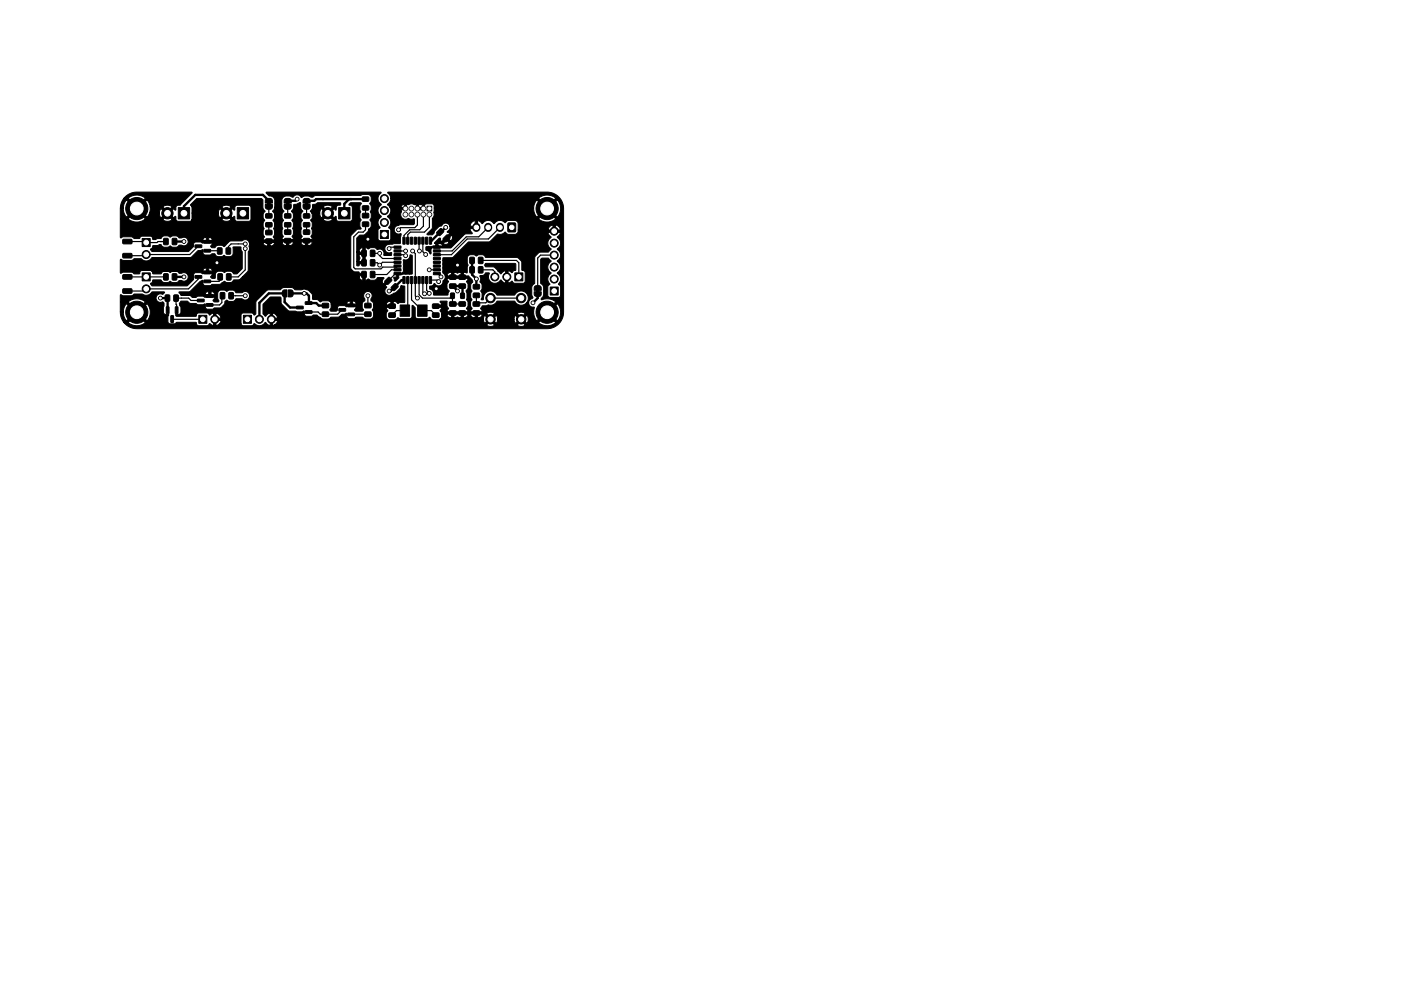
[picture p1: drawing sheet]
<svg xmlns="http://www.w3.org/2000/svg" width="297mm" height="210mm" viewBox="0 0 297 210" stroke-linecap="round" stroke-linejoin="round" font-family="sans-serif">
<g fill="#000" stroke="#000" stroke-width=".21">
<path d="M26.1 50.8h1.7l.2 .2v.6l-.2 .1h-1.6l-.2-.2zM26.1 53.8h1.7l.2 .2v.6l-.2 .1h-1.6l-.2-.2zM26.1 58.3h1.7l.2 .2v.6l-.2 .1h-1.6l-.2-.2zM30.1 50.6h1.7v1.7h-1.7zM30.2 57.9h1.7v1.7h-1.7zM34.7 50.6l.7-.1 .3 .2v1l-.2 .2h-.6l-.2-.1zM34.7 58.1l.7-.1 .3 .2v1l-.2 .2h-.6l-.2-.1zM36.6 50.6l.7-.1 .2 .2v1l-.1 .2h-.7l-.2-.1zM36.6 58.1l.7-.1 .2 .2v1l-.1 .2h-.7l-.2-.1zM37.8 44h2.4v2.4h-2.4zM26.5 41.8l1.1-.7 1.1-.3h11.9l.1 .2-2.5 2.5-.8 .2-.1 .8-.2 .1-.2-.4-1 1 1 1.1 .3-.4 .2 .9 .4 .2h2.4l.5-.4h6.3a1.65 1.65 0 0 0 2 0l-1-1-1 1h-6.3v-1.4h5.6l.3 1.1 1-1.1h.8l1 1.1 .3-.4 .1 .8 .4 .3h2.5l.5-.3v-2.8l-.4-.4-2.7 .1-.3 .3v.6l-.2 .1-.2-.4-1 1h-.8l-1-1-.3 1h-5.6v-1.3h6.3l1 1 1-1a1.64 1.64 0 0 0-2 0h-6.3l-.3-.4 1.4-1.4h13.7l.2 .3 .1 1.7 .4 .7-.4 .7v.7l.3 .6-.3 .6v.7l.2 .4-.2 .4v.8l.3 .5-.3 .7h2.4l-.3-.6 .3-.6v-.8l-.2-.4 .2-.4v-.7l-.3-.7 .3-.5v-.7l-.4-.7 .5-.8h1.4l.5 .8-.4 .7v.7l.3 .6-.3 .6 .2 1.1-.2 1.1 .3 .5-.3 .7h2.4l-.3-.6 .3-.6-.2-1.1 .2-1.1-.3-.7 .3-.5v-.7l-.4-.7 .4-.5 .1-.9 .5-.1 .9-.3 .1 1.2 .4 .6-.4 .7v.7l.3 .6-.3 .6 .2 1.1-.2 1.1 .3 .5-.3 .7h2.4l-.3-.6 .3-.6-.2-1.1 .2-1.1-.3-.6 .1-.2h2.5a1.65 1.65 0 0 0 2 0l-1-1-1 1h-2.5l.2-.4-.1-1h1.7l.3 1.1 1-1.1-1-1-.3 1h-1.7l-.3-.4 .3-.4 .2-.5h2.2l1 1 1-1a1.64 1.64 0 0 0-2 0h-2.2v-.4l1.1-.5h4.8v.5h-.5l-.4 .3v.7l-.2 .1-.2-.4-1 1 1 1.1 .3-.4 .1 .8 .5 .3h2.4l.4-.2 .1-.3v-2.5a.69 .69 0 0 0-.7-.5l.3-.5h2.1l.2 .1-.3 .7v.7l.2 .4-.2 .4v.8l.3 .5-.3 .6v.7l.3 .6-1 .2-1.2 1.5v6.8l.7 .7h1l.1 .3h1.2v1.5l.7-.3 .5 .2h.8l.7-.5 1.3 .1a1.01 1.01 0 0 0-.2 1.1l.1 .2 1-1 .3 .2v.2l-1 .9 .4 .2-.1 .3a.91 .91 0 0 0-.3 .9 .91 .91 0 0 0 .8 .7l1.5-.6 .9-.9a.46 .46 0 0 1 .5-.6l.5 .2v3.3l-1.1 .1-.4 .2-.4-.4-.5-.1-.1 1.3h-1.4l.3 .7-.3 .5v.9l.4 .5 1.5 .1 .6-.5 .4 .2h2.3l.2-.4 .1-2.3 .1-.1 .5 .5v1.9l.4 .4h2.3l.4-.3 .3 .4 .5 .2 10.6-.1 .3 .8 .8-.9h.8l.8 .9 .3-.8h3.5l.3 .8 .8-.9h.8l.8 .9 .1-.2h2.4a2.81 2.81 0 0 0 3.6 0l-1.8-1.8-1.8 1.8h-2.4a1.46 1.46 0 0 0-.1-1.5l-.8 .8h-.8l-.8-.8-.3 .9h-3.5l-.3-.9-.8 .8h-.8l-.8-.8-.3 .9h-9.2l.3-.4v-.7h1.2l.1 .4 .6 .3h1.1l.4-.2 .5 .2h1.1l.5-.3 .1-.4h.6l.1 .4 .3 .2 1.3 .1a.74 .74 0 0 0 .7-.7h-.9v.7h-.6v-.7h-2.4v.7h-.6v-.7h-1.4v.7h-.6v-.7h-2.1v-.2h9.5l.9 .9 .9-.9h4.7l.9 .9 .9-.9a1.49 1.49 0 0 0-1.8 0h-4.7a1.49 1.49 0 0 0-1.8 0h-9.5l-.3-.6 .3-.7h-1.3l-.2-.1 .1-.4h1.4l-.3-.7 .1-.1 1.4 .1v.9l.3 .6-.3 .6h4.4l-.3-.6 .3-.6v-.7l-.3-.6 .1-1.3-.2-.6 .4-.6v-.8l-.3-.6 .3-.6h-4.4l.3 .7-.3 .5v.8l.5 .7-.4 .8h-2.9l-.2-.9-.7-.4v-.6l.7-.2 .3-.4 .4 .4 .7 .1a.91 .91 0 0 0 .7-.8l.4-.7 .1-.6h4.9l.8 .8 .1 .4-.4 .8v.8l.3 .4-.3 .5v.8l.3 .5-.3 .6v.7l.3 .7-.3 .6h2.4l-.3-.7 .3-.5h.9l.3-.2a1.78 1.78 0 0 0 2.1-.8h3.6a1.53 1.53 0 0 0 2.5 .3l.5 .1a.92 .92 0 0 0 1 .9l.1-.1a3.9 3.9 0 0 0 .4 2.6l.2 .4 1.8-1.9h.8l1.8 1.9a2.82 2.82 0 0 0 0-3.7l-1.8 1.8h-.8l2.2-2.1a3.1 3.1 0 0 0-3-.5v-.3l.4-.7 .1-1.6-.2-.5-.5-.4v-5l.3-.3h1.3l.6 .7a1.45 1.45 0 0 0 .1 2.4l-.1 .2a1.36 1.36 0 0 0-.4 1.9l.2 .3-.5 .5v1.8l.2 .4 .3 .1h1.9l.3-.3 .1-2-.5-.4 .1-.3a1.35 1.35 0 0 0-.3-2v-.2l.2-.2a1.44 1.44 0 0 0-.3-2.3l.4-.3a1.35 1.35 0 0 0-.3-2.1v-.2l.2-.2a1.44 1.44 0 0 0-.3-2.3l.6-.5 .1-.5h-2.6l.2 .5 .4 .5v.1a1.39 1.39 0 0 0-.6 1.4l.2 .6 .5 .5-.6 .5-1.9 .1-1 1v5.6l-.5 .4-.2 .5v1.5l.3 .7-.7 .5-.2 .5h-.5l.1-.1a1.55 1.55 0 0 0-.5-2.2 1.55 1.55 0 0 0-2.2 .7h-3.6a1.57 1.57 0 0 0-1.9-.8 1.57 1.57 0 0 0-1.1 1.8l-.4-.1 .2-.4v-.8l-.3-.5 .3-.5v-.8l-.4-.6 .1-.7-.2-.6 .8-.2 .5-.5h.6l.1 .2a1.4 1.4 0 0 0 .6 1.9 1.4 1.4 0 0 0 1.9-.6l.5 .5 .5 .2v-2.7l-.5 .2-.5 .5-1.5-1.4-1.8-.1-.2-.3 .2-.4h6.4v1.4l-.4 .1-.4 .5-.8-.5v2.7l.8-.5 .5 .5 2.1-.1 .3-.3v-1.8a.68 .68 0 0 0-.8-.6v-1.8l-.9-.9h-6.7l-.7-.5h-.8l-.5 .2-.5-.2-.7-.1-.4 .2-.3 .4v1.2l.2 .4-.2 .4-.1 1.3-.7-.1v.7h-.6v-.7l-.7 .2-.7-.2v.7h-.6v-.7h-.2a.75 .75 0 0 0-.7 .7h-.4l-.6-.8 .1-3 2.1-.1 3.3-3.3h4.4l1.8-1.6h.9l.7-.5 .6 .5h1.6l.4-.3 .2-.6h8.9a1.29 1.29 0 0 0-1-1.1v1.1h-.6v-1.1a1.27 1.27 0 0 0-1 1.1h-6.3l-.1-1.4-.1-.4-.4-.2h-1.6l-.6 .5-.6-.4-.7-.1-.6 .2-.5 .4-.9-.6-.9 .1-.7 .5-.5-.4-.4-.2-.1 1.6-1.5 .1 .4 1.1-1.6 .1-2.9 2.9-3.8-.1-.4 .2v1l-.1 .2-.4-.6-.6-.3 .1-.7 3.5-.1-.2-.4-.4-.1h-.4v.5h-.5v-.5l-.2-.1h1.8a.75 .75 0 0 0 1 .1l.2-.2-.5-.6-.7 .7-1.9-.1 1.1-1 .2 .1 .2 .7 .7-.7h.7l.6 .5 .2-.2a.74 .74 0 0 0-.1-1l-.7 .7h-.7l1.1-1.1-.6-.3 .5-.6 .1-.6h5.3v-1.2a1.29 1.29 0 0 0-1.1 1.2l-4.3-.1a.91 .91 0 0 0-.8-.6 .91 .91 0 0 0-.8 .6l-.7 .3-.8 .8-.2 .5-.3 .3-1.2-.1 1.1-1.3 .1-2 22.5 .1a2.82 2.82 0 0 0 3.6-.1l-1.8-1.8-1.8 1.8h-22.5a1.3 1.3 0 0 0 .3-1.4v-.8h21.1l.2 .9 .5 1 1.8-1.9h.8l1.8 1.9a2.82 2.82 0 0 0 0-3.7l-1.8 1.8h-.8l-1.8-1.8-.5 .8-.2 1h-21.1v-.6l-.2-.3-1.3-.1-.5 .1v1.2h-1.6l-.2-.5h1.3v-.7l-.4 .1-.3-.1v.7h-.6v-.7l-.3 .1-.7-.2-.6 .2-.4-.1v1.1l-1.2 .1 .1 .4-.1 .2a1.06 1.06 0 0 0 .4 1.2 1.06 1.06 0 0 0 1.3 .1l.5 .1 .6-.1 .1 1-.2 .2-2.8 .1-.4 .1a.91 .91 0 0 0-.9 1 .91 .91 0 0 0 1 .9l.5-.1-.2 2-2.9 .4a.91 .91 0 0 0-.4 .9 .91 .91 0 0 0 .6 .7h.8v.6l-1.6-.1a.98 .98 0 0 0-.6-1.2l-.8 .1-.7-.5-.7 .1-.6 .2-.6-.3v3.4l-1.2 .1-.1 .4h-.4l-.1-.9h1.3v-1.5h-.7l.1 .7-.1 .8h-.6v-2h1.3v-1a.74 .74 0 0 0-.7 .7v.3h-.6l.1-3 .6-.6 1.1-.1 .6-.7 .2-.5 .5-.6v-.8l-.3-.5 .3-.6v-.8l-.2-.4 .2-.4v-.7l-.3-.6 .3-.6v-.6l-.3-.6-.3-.1h-1.1l-.6 .2h-9.4l-.7 .3-1.5-.2-.8 .3-.9-.6-.6 .2-.4 .3-.6-.2h-.8a1.02 1.02 0 0 0-1 1.1v1.3h-1.4l-.1-1.9-.4-.4-.8-.1-.6-.8h24.3l.1 .2a1.43 1.43 0 0 0 .1 2.4l-.1 .1a1.44 1.44 0 0 0 .1 2.4l-.5 .5a1.36 1.36 0 0 0-.1 1.4l.3 .5-.5 .5v1.8l.4 .5h2l.3-.3 .1-2-.5-.5a1.5 1.5 0 0 0-.3-2.4l.4-.4a1.35 1.35 0 0 0 .2-1.5h3v-.7l-.5 .2-.2 .5h-2.3l-.6-.6 .6-.6 .2-.7h31.3l1.8 1.8 1.8-1.8a2.8 2.8 0 0 0-3.6 0h-31.3l-.2-.6-.5-.6 .1-.1h34.4a3.5 3.5 0 0 1 2.4 1.8l.3 1 .1 .7-.1 22.6a3.5 3.5 0 0 1-3.4 2.8h-87l-1.3-.2-1.4-1.1 .9 .1a2.82 2.82 0 0 0 3.6-.1l-1.8-1.8-1.8 1.8h-.9l-.6-1.1-.2-1.1h.6l.2 .9 .5 1 1.8-1.9h.8l1.8 1.9a2.81 2.81 0 0 0 0-3.7l-1.8 1.8h-.8l-1.8-1.8-.5 .8-.2 1h-.6v-2.1h1.7l1.8 1.8 1.8-1.8a2.8 2.8 0 0 0-3.6 0h-1.7v-1.5l.7 .2h1.6l.7-.4 1.8 .1a1.35 1.35 0 0 0 1.9-.5h2.7l-.4 .4-.6-.1-.4 .2a.96 .96 0 0 0-.2 1.3 .96 .96 0 0 0 1.3 .3l.2 .3-.2 1.9 .3 .3 .9 .2-.2 .4v1.1l.4 .4h1l.5-.3h4l.3 .6 .3 .1h1.9l.5-.5 .8 .5 .7-.1 .6-.4h4.5l.4 .5h1.9l.5-.5a1.43 1.43 0 0 0 2.3-.1l.2-.1 .4 .5 .5 .2 45.8-.1a1.49 1.49 0 0 0 1.8 0h4.7a1.47 1.47 0 0 0 1.8 0l-.9-.9-.9 .9h-4.7l-.9-.9-.9 .9h-45l.5-.4 .3-.6h-1.1v1.1h-.5v-1.6h1.6a1.28 1.28 0 0 0-1.1-1.1v1.1h-.5v-1.1l-.5 .2-.6 .5-.4-.5v-2.1l1.5-1.5h2.2l.2 1.4 1.5 1.6 2.8 .2 .4-.2 .1 .7 .3 .3 1.2 .1 .4-.3h.7l1.4 .9h1.1l.6-.4h1.5l.8-.6 .9-.2 .2 .8 .3 .3h1.2l.4-.3h1.3l.6 .4h1.2l.3-.2 .3-.4v-.9l-.3-.4 .3-.5v-.6h3.6l.1-.7-.7 .1-.3 .6h-2.7a.98 .98 0 0 0-.6-1l.1-.3a.91 .91 0 0 0-.4-1.5l-.8 .1a.96 .96 0 0 0-.1 1.5l-.1 .3-.5 .6v.9l.3 .4-.2 .3h-1.5l-.2-.3 .2-.3 .1-.3h-2.1l-.3-.3h-1.1l-.4 .3-.1 .7-.1 .2h-1.2l-.3-.2 .3-.5v-.8h5.2v-.2l-.2-.3-.4-.1v.6h-.6v-.6h-.2l-.4 .2-.1 .4h-3.3l-.2-.4-.4-.3h-1.2l-.5 .3-.6-.5-1-.1-.1-1.1-.9-.9-.7-.2-2 .2-.7-.5h-1.7l-.8 .5h-2.4l-.5 .2-2.2 2.3-.1 2.6-.3 .2-.5-.4h-2l-.3 .4v1.8h-4.5l.3-.6h-1.1v1.1h-.5v-1.6h1.6a1.28 1.28 0 0 0-1.1-1.1v1.1h-.5v-1.1l-.8 .4-.5-.4h-2l-.3 .3-.2 .4h-4l-.3-.3 .8-.1 .3-.3 .1-1.2-.4-.8 .4-.5h1.3l.6 .5h1.2l.4 .3h1.2l.3-.2 .1 .7 .3 .3 1.2 .1 .4-.3h1.5l.7-.7 .1-.7 .4-.2 .5 .2 .7 .1 .4-.2 .4-.4h1.2l.4 .2h.5a.9 .9 0 0 0 .7-.8l-.2-.6-.6-.4-.8 .3h-1.2l-.7-.5h-.8l-.5 .2-.5-.2h-.8l-.5 .2-.1 .3v1.3l.2 .6-.9 .1-.3-.4 .2-.3 .1-.3h-2.1l-.3-.3h-1.1l-.4 .3h-.8l-.6-.5-1.9-.1h7.2l-.1-.4-.3-.2h-.3v.6h-.6v-.6l-.5 .1-.2 .5h-5.2l-.4-.5 2.4-.2 2.2-2.1 .4-.2 .1 .1v.6l.3 .3 1.2 .1 .5-.3h1.6l1-.6 .5 .2h.8l.7-.5 1.2-.1 .6-.6h24.8a.74 .74 0 0 0 .7 .8v-1h-.7v.2h-24.8l1.2-1.4v-3.8l.3-.6v-1.4h2.9l.1 .4 .3 .2 1.3 .1a.74 .74 0 0 0 .7-.8h-.9v.8h-.6v-.8h-3.9h7l.1 .4 .3 .2 1.3 .1a.75 .75 0 0 0 .7-.7h1.6l.1 .4 .3 .2 1.3 .1a.74 .74 0 0 0 .7-.8h-.9v.8h-.6v-.8h-3.4v.8h-.6v-.8l-7.9 .1-.3-.4-.6-.2-.6 .3h-2.5l-1.3 1.2-.5-.2-.7-.1-.4 .2-.4 .4-.7-.2a.38 .38 0 0 1 .2-.6l-.1-.2h-2l-.3-.3h-1.2l-.3 .3-.1 .7-1 1.1-7.8-.1-.3-.4 .4-.3 .2-.5h.9l.7-.2 .7 .5h.8l.5-.2 .5 .2h.8l.6-.4 .9 .2 .6-.2 .3-.4 .1-.6h5l.1-.2-.3-.3-.4-.1v.6h-.6v-.6h-.2l-.4 .2-.1 .4h-3.1l-.3-.4-.3-.2-1.3 .1-.7-.5-.7 .1-.5 .2-.5-.2h-.8l-.6 .5h-.8l-.4 .2h-.6l-.1-.4-.4-.3h-1.9l-.5 .5h-1l-.7-.4-1.7 .1-.5 .2-.1-4.1 1.7 .1a2.86 2.86 0 0 0 3.4 .1h3.9a1.66 1.66 0 0 0 2 0l-1-1-1 1h-3.9l.2-.2-1.8-1.8-1.8 1.8h-1.7v-2.2h.6l.2 .9 .5 1 1.8-1.9h.8l1.8 1.9 .5-.9h2.1l.3 1.1 1-1.1-1-1-.3 1h-2.1l.1-1.3h2.7l1 1 1-1a1.64 1.64 0 0 0-2 0h-2.7l-.2-.9-.4-.6-1.8 1.8h-.8l-1.8-1.8-.5 .8-.2 1h-.6l.3-1.3 .5-.8h.9l1.8 1.8 1.8-1.8a2.83 2.83 0 0 0-3.6 0h-.9zM41.4 52h1.3l.1 .5h-1.4z"/>
<path d="M41.4 58.5h1.3l.1 .5h-1.4zM43.2 52.9h1.4l.1 .5-1.4 .1zM43.2 51h1.4l.1 .5-1.4 .1zM43.2 59.4h1.4l.1 .5-1.4 .1zM43.2 57.5h1.4l.1 .5-1.4 .1zM46.1 52.6l.8-.1 .2 .2v1l-.2 .2h-.6l-.2-.1zM46.2 58.1l.7-.1 .3 .2v1l-.2 .2h-.6l-.2-.1zM48 52.6l.7-.1 .2 .2v1l-.1 .2h-.6l-.3-.1zM48.1 58.1l.7-.1 .2 .2v1l-.1 .2h-.7l-.2-.1zM25.5 55.1l.7 .2h1.6l.7-.4h1.4l.6 .4a1.36 1.36 0 0 0 1.7-.6l8.1-.1 1.7-1.4 .9-.2 .2 .8 .3 .3h1.2l.3-.3h.6l.7 .6h.8l.5-.2 .5 .2h.8l.3-.1 .3-.4v-1.5l1.7 .1v.4l.3 .6v3.4l-1.2 1.2h-.7l-.6-.5h-.8l-.5 .2-.5-.2h-.8l-.6 .4-.1 1-.6 .1-.3-.4 .2-.3 .1-.3h-2.1l-.3-.3h-1.2l-.4 .4v1.1l-1.3 1.4h-7.4l-.4-.5 .4-.4 .2-.4h1.6l.3 .4 .5 .2 .7-.1 .5-.2 .5 .2h.8l.6-.4 1.3 .1a.91 .91 0 0 0 .5-1.2 .91 .91 0 0 0-1.3-.4h-.5l-.6-.5-.8 .1-.5 .2-.5-.2-.7-.1-.5 .2-.3 .4h-1.6l-.3-.6h12.7l.1-.2-.3-.3-.4-.1v.6h-.6v-.6h-.2l-.4 .2-.1 .4h-10.8l-.3-.1h-1.8l-.3 .1-.3 .6h-1l-.7-.4-1.7 .1-.5 .2zM50.3 44h2.4v2.4h-2.4zM56.4 42.3l.3-.2 .8 .1 .2 .3v.6h-1.4z"/>
<path d="M56.4 47.3l1.1-.1 .2 .2v.6l-.2 .2h-1l-.2-.3zM56.4 45.4l1.1-.1 .2 .3v.5l-.2 .2h-1l-.2-.2zM56.7 43h.6v.5h-.6zM56.4 48.9l1.1-.1 .2 .3v.6l-.3 .1h-.9l-.2-.2zM56.4 50.7h1.1l.2 .2v.6l-.3 .2h-.9l-.2-.3zM56.3 43.4h1.4v.7l-.3 .3-.9-.1-.2-.3zM60.4 42.3l.3-.2 .8 .1 .2 .3v.6h-1.4zM60.4 47.3l1.1-.1 .2 .2v.6l-.2 .2h-1l-.2-.3zM60.4 45.4l1.1-.1 .2 .3v.5l-.2 .2h-1l-.2-.2zM60.7 43h.6v.5h-.6zM60.4 48.8h1.1l.2 .2v.6l-.3 .2-.9-.1-.2-.2zM60.4 50.6h1.1l.2 .2v.6l-.3 .2h-.9l-.2-.3z"/>
<path d="M60.3 43.4h1.4v.7l-.3 .3-.9-.1-.2-.3zM64.4 42.3l.3-.2 .8 .1 .2 .3v.6h-1.4zM64.4 47.3l1.1-.1 .2 .2v.6l-.2 .2h-1l-.2-.3zM64.4 45.4l1.1-.1 .2 .3v.5l-.2 .2h-1l-.2-.2zM64.7 43h.6v.5h-.6zM64.4 48.8h1.1l.2 .2v.6l-.3 .2-.9-.1-.2-.2zM64.4 50.6h1.1l.2 .2v.6l-.3 .2h-.9l-.2-.3zM64.3 43.4h1.4v.7l-.3 .3-.9-.1-.2-.3zM71.8 44h2.4v2.4h-2.4zM76.7 55.1l.7-.1 .3 .2v1l-.2 .2h-.6l-.2-.1zM76.7 53.1l.7-.1 .3 .2v1l-.2 .2h-.6l-.2-.1zM76.9 43.7h1.1l.2 .2v.6l-.2 .1h-1l-.2-.2z"/>
<path d="M76.9 41.8h1.1l.2 .2v.6l-.2 .1h-1l-.2-.2zM76.7 57.6l.7-.1 .3 .2v1l-.2 .2h-.6l-.2-.1zM76.9 45.3h1.1l.2 .2v.6l-.2 .2-1-.1-.2-.2zM76.9 47.1h1.1l.2 .2v.6l-.2 .2h-1l-.2-.3zM78.6 55.1l.7-.1 .2 .2v1l-.1 .2h-.7l-.2-.1zM78.6 53.1l.7-.1 .2 .2v1l-.1 .2h-.7l-.2-.1zM78.6 57.6l.7-.1 .2 .2v1l-.1 .2h-.7l-.2-.1zM82.3 58.9h.4l.4 .5-.9 .9-.6-.6zM80.7 48.9h1.7v1.7h-1.7zM83.6 52.2h1.4v.4l-1.4 .1zM83.6 53h1.4v.4l-1.4 .1zM83.6 53.8h1.4v.4l-1.4 .1z"/>
<path d="M83.6 54.6h1.4v.4l-1.4 .1zM83.6 55.4h1.4v.4l-1.4 .1zM83.6 56.2h1.4v.4l-1.4 .1zM83.6 57h1.4v.4l-1.4 .1zM83.6 57.8h1.4v.4l-1.4 .1zM85.4 50.4h.5l-.1 1.4-.4-.1zM86.2 50.4h.5l-.1 1.4-.4-.1zM85.5 55.1h.7a.92 .92 0 0 0 .7-.8l.1-.2 .4 .1v3.9l-2.9 .2v.7l-.6 .6h-.2l-.2-.7 .5-.1 .1-.7 .9-.1 .5-.2zM87 50.4h.5l-.1 1.4-.4-.1zM87.8 50.4h.5l-.1 1.4-.4-.1zM88.6 50.4h.5l-.1 1.4-.4-.1zM89.4 50.4h.5l-.1 1.4-.4-.1z"/>
<path d="M90.2 50.4h.5l-.1 1.4-.4-.1zM90.5 43.7h1v1h-1zM91 50.4h.5l-.1 1.4-.4-.1zM91.9 57.8h1.4l.1 .4-1.4 .1zM91.9 57h1.4l.1 .4-1.4 .1zM91.9 56.2h1.4l.1 .4-1.4 .1zM91.9 55.4h1.4l.1 .4-1.4 .1zM91.9 54.6h1.4l.1 .4-1.4 .1zM91.9 53.8h1.4l.1 .4-1.4 .1zM91.9 53h1.4l.1 .4-1.4 .1zM91.9 52.2h1.4l.1 .4-1.4 .1zM92.6 49.2l.9-.7 .6 .6-.9 .9-.6-.4z"/>
<path d="M94 50.6l.8-.8 .6 .6-.9 .9-.5-.4zM95.3 58.4l1.3-.1 .1 .2v.6l-.2 .2h-1.1l-.1-.3zM97.3 58.4l1.3-.1 .1 .2v.6l-.2 .2h-1.1l-.1-.3zM99.6 54.6l.8-.1 .2 .2v1l-.2 .2h-.6l-.2-.1zM99.6 56.6l.8-.1 .2 .2v1l-.2 .2h-.6l-.2-.1zM101.5 54.6l.7-.1 .2 .2v1l-.1 .2h-.6l-.3-.1zM101.5 56.6l.7-.1 .2 .2v1l-.1 .2h-.6l-.3-.1zM109.1 57.9h1.7v1.7h-1.7zM107.7 47.3h1.6v1.9h-1.6zM26.1 61.3h1.7l.2 .2v.6l-.2 .1h-1.6l-.2-.2zM35.3 65.1l.5 .1v1.3h-.5zM35.1 62.6l.7-.1 .2 .2v1l-.1 .2h-.7l-.2-.1z"/>
<path d="M36.2 67h.6l-.1 1.4-.5-.1zM37.2 65.1l.5 .1v1.3h-.5zM36.9 62.6l.7-.1 .2 .2v1l-.1 .2h-.6l-.3-.1zM41.9 63.5h1.3l.1 .5h-1.4zM42.2 66.9h1.7v1.7h-1.7zM43.7 64.4h1.4l.1 .5-1.4 .1zM43.7 62.5h1.4l.1 .5-1.4 .1zM46.7 62.1l.7-.1 .3 .2v1l-.2 .2h-.6l-.2-.1zM48.6 62.1l.7-.1 .2 .2v1l-.1 .2h-.7l-.2-.1zM51.6 66.9h1.7v1.7h-1.7zM60 61.6l.9-.1v1.5h-.6l-.4-.2v-.8zM61.1 61.5h.6l.4 .2v.9l-.2 .4h-.8z"/>
<path d="M62.9 65h1.3l.1 .5h-1.4zM64.7 65.9h1.4l.1 .5-1.4 .1zM64.7 64h1.4l.1 .5-1.4 .1zM68.4 66.2h1.1l.2 .2v.6l-.3 .2h-.9l-.2-.3zM68.4 64.4l1.1-.1 .2 .3v.6l-.3 .1h-.9l-.2-.2zM71.9 65.5h1.3l.1 .5h-1.4zM73.7 66.4h1.4l.1 .5-1.4 .1zM73.7 64.5h1.4l.1 .5-1.4 .1zM77.4 64.4l1.1-.1 .2 .3v.6l-.3 .1h-.9l-.2-.2zM77.4 66.2h1.1l.2 .2v.6l-.3 .2h-.9l-.2-.3zM82.5 66.4h1.2l.1 .2v.6l-.2 .2-1-.1-.2-.2zM82.5 64.5h1.2l.1 .2v.6l-.2 .2-1-.1-.2-.2z"/>
<path d="M83 60.9l.8-.7 .6 .6-.9 .9-.5-.4zM84.8 64.7h2v2.4h-2zM85.4 58.7h.5l-.1 1.5-.4-.1zM86.2 58.7h.5l-.1 1.5-.4-.1zM87 58.7h.5l-.1 1.5-.4-.1zM87.8 58.7h.5l-.1 1.5-.4-.1zM88.5 64.7h2v2.4h-2zM88.6 58.7h.5l-.1 1.5-.4-.1zM89.4 58.7h.5l-.1 1.5-.4-.1zM90.2 58.7h.5l-.1 1.5-.4-.1zM91 58.7h.5l-.1 1.5-.4-.1zM91.7 66.4h1.3l.1 .2v.6l-.2 .2-1.1-.1-.1-.2z"/>
<path d="M91.7 64.5h1.3l.1 .2v.6l-.2 .2-1.1-.1-.1-.2zM95.6 62.2l.6-.1 .2 .2v.8l-.2 .2-.7-.1zM95.3 60.3l1.3-.1 .1 .2v.6l-.2 .2h-1.1l-.1-.3zM95.3 64.1l1.3-.1 .1 .2v.6l-.2 .2h-1.1l-.1-.3zM95.3 66l1.3-.1 .1 .2v.6l-.2 .2h-1.1l-.1-.3zM97.3 60.3l1.3-.1 .1 .2v.6l-.2 .2h-1.1l-.1-.3zM97.7 62.2l.6-.1 .2 .2v.8l-.1 .2-.8-.1zM97.3 64.1l1.3-.1 .1 .2v.6l-.2 .2h-1.1l-.1-.3zM97.3 66l1.3-.1 .1 .2v.6l-.2 .2h-1.1l-.1-.3zM100.4 60.4l1.1-.1 .2 .3v.6l-.3 .1h-.9l-.2-.2zM100.4 62.2h1.1l.2 .2v.6l-.3 .2h-.9l-.2-.3zM100.3 64.1l1.3-.1 .1 .2v.6l-.2 .2h-1.1l-.1-.3z"/>
<path d="M100.3 66l1.3-.1 .1 .2v.6l-.2 .2h-1.1l-.1-.3zM113.4 60.8l.4-.2 .7 .1 .2 .3 .1 .6h-1.6zM113.7 61.5h.6v.5h-.6zM113.2 61.9h1.6l-.1 .7-.3 .3-.9-.1-.2-.3zM116.7 60.9h1.7v1.7h-1.7z"/>
<circle cx="29" cy="44.2" r="2.35"/>
<circle cx="31" cy="54" r=".85"/>
<circle cx="35.5" cy="45.2" r="1.2"/>
<circle cx="39" cy="51.2" r=".4"/>
<circle cx="39" cy="58.7" r=".4"/>
<circle cx="46" cy="55.7" r=".4"/>
<circle cx="48" cy="45.2" r="1.2"/>
<circle cx="52" cy="51.7" r=".4"/>
<circle cx="52" cy="52.7" r=".4"/>
<circle cx="63" cy="42.2" r=".4"/>
<circle cx="69.5" cy="45.2" r="1.2"/>
<circle cx="78" cy="50.7" r=".4"/>
<circle cx="80.5" cy="56.2" r=".4"/>
<circle cx="80.5" cy="53.7" r=".4"/>
<circle cx="81.5" cy="42.1" r=".85"/>
<circle cx="81.5" cy="47.2" r=".85"/>
<circle cx="81.5" cy="44.7" r=".85"/>
<circle cx="82.5" cy="52.7" r=".4"/>
<circle cx="84.5" cy="48.7" r=".4"/>
<circle cx="86" cy="45.5" r=".5"/>
<circle cx="86" cy="44.2" r=".5"/>
<circle cx="86" cy="53.2" r=".4"/>
<circle cx="86" cy="54.2" r=".4"/>
<circle cx="87.2" cy="44.2" r=".5"/>
<circle cx="87.2" cy="45.5" r=".5"/>
<circle cx="87.5" cy="53.2" r=".4"/>
<circle cx="88.5" cy="45.5" r=".5"/>
<circle cx="88.5" cy="44.2" r=".5"/>
<circle cx="88.9" cy="53.3" r=".4"/>
<circle cx="89.8" cy="45.5" r=".5"/>
<circle cx="89.8" cy="44.2" r=".5"/>
<circle cx="90.2" cy="54" r=".4"/>
<circle cx="91" cy="57.2" r=".4"/>
<circle cx="91" cy="45.5" r=".5"/>
<circle cx="93" cy="59.7" r=".4"/>
<circle cx="93.5" cy="58.7" r=".4"/>
<circle cx="94.5" cy="48.2" r=".4"/>
<circle cx="97" cy="56.2" r=".4"/>
<circle cx="101" cy="59.2" r=".4"/>
<circle cx="104.9" cy="58.7" r=".85"/>
<circle cx="107.5" cy="58.7" r=".85"/>
<circle cx="116" cy="44.2" r="2.35"/>
<circle cx="117.5" cy="51.6" r=".85"/>
<circle cx="117.5" cy="49" r=".85"/>
<circle cx="117.5" cy="59.2" r=".85"/>
<circle cx="117.5" cy="54.1" r=".85"/>
<circle cx="117.5" cy="56.7" r=".85"/>
<circle cx="29" cy="66.2" r="2.35"/>
<circle cx="31" cy="61.3" r=".85"/>
<circle cx="34" cy="63.2" r=".4"/>
<circle cx="45.5" cy="67.7" r=".85"/>
<circle cx="52" cy="62.7" r=".4"/>
<circle cx="55" cy="67.7" r=".85"/>
<circle cx="57.5" cy="67.7" r=".85"/>
<circle cx="64.5" cy="62.2" r=".4"/>
<circle cx="78" cy="62.7" r=".4"/>
<circle cx="82.5" cy="61.7" r=".4"/>
<circle cx="88.5" cy="63.2" r=".4"/>
<circle cx="90" cy="62.3" r=".4"/>
<circle cx="91" cy="62.2" r=".4"/>
<circle cx="92.5" cy="61.2" r=".4"/>
<circle cx="97" cy="61.7" r=".4"/>
<circle cx="104" cy="67.7" r="1"/>
<circle cx="104" cy="63.2" r="1"/>
<circle cx="110.5" cy="67.7" r="1"/>
<circle cx="110.5" cy="63.2" r="1"/>
<circle cx="113" cy="64.2" r=".4"/>
<circle cx="116" cy="66.2" r="2.35"/>
</g>
<path d="M101 48.1v.3M103.5 48.1v.3M106 48.1v.3" fill="none" stroke="#000" stroke-width="1.7"/>
<g fill="none" stroke="#000" stroke-width=".25">
<path d="M27 51.2h3.8l.2 .3h2.3l.2-.3h1.7M27 58.7h8.2M42 52.2l-1.8 1.8h-9.2l-.2 .2h-3.8M42 58.7v.5l-2 2.1h-9l-.5 .4h-3.5M44 53.2h2.5M47 59.1l-.6 .6h-2.4M52 52.7v4.5l-1.5 1.5h-2M52 51.7h-3l-.6 .6v.9M57 43.9v1.9M57 47.7v1.6M61 43.9v1.9M61 47.7v1.5"/>
<path d="M65 43.9v1.9M65 47.7v1.5M77.5 44.1v1.6M77.5 47.6v1.1l-.5 .5h-1l-1 1v6.5l.3 .3h5.5l.4-.3h2.9l.2-.2M79 53.7h1.5v.5l.6 .6h3.2M84.3 52.4h-1.5l-.3 .3M84.3 58h-.4l-1.6 1.6M84.3 54h1.5l.2 .2M84.3 53.2h.1M84.3 57.2h-1.3l-1 1h-3M84.3 55.6h-3.2l-.6 .6-.5-.5h-1M84.3 56.4v.1"/>
<path d="M84.3 53.2h1.7M86.5 59.4v5.9l-.7 .6h-1.7l-1 1M87.3 59.4v4.2l2.2 2.3h1.9l1 1M87.5 53.2l.6 .6v9l.4 .4M88.5 45.5v2.2l-.5 .6h-3l-.5 .4M88.9 59.4v3.1l.7 .7h5.8l.5-.5 .1 1.8h2M88.9 51.1v2.2M89.7 51.1v2.3l.6 .6M89.7 59.4v2.6l.3 .3M89.8 45.5v2.5l-.8 .7h-2.1l-1.2 1.3v1.1M90.5 59.4v2.2l.5 .6M91 57.2h1.6"/>
<path d="M91 57.2h.1M91 45.5v2.7l-1 1h-3l-.5 .6v1.3M91.3 59.4h1.4l.3 .3M92.6 58l.9 .7M94.7 50.6l.8 .8v.3l-.7 .7h-2.2M101.9 57.2h2.6l.4 .5v1M101.9 55.2h7.6l.5 .5v3M103.5 48.2l-2 2h-2.6l-3 3h-3.3M106 48.2l-2.5 2.5h-4.4l-3.4 3.3h-3.1M117.5 54.1h-2.9l-.6 .6v6.4M36.5 67.7h6.5M42.5 63.7h-2l-.5-.5h-2.7l.2 2.5"/>
<path d="M47 62.7v1.5l-.4 .5h-2.1M49 62.7h3M72.5 65.7l-.9 1h-3.7l-.5-.5h-1.9M74.5 66.7h3.5M74.5 66.7h.1M78 62.7v2.1M101 62.7v1.8M110.5 63.2h-6.5l-1 1h-1.7"/>
</g>
<g fill="none" stroke="#000" stroke-width=".5">
<path d="M37 51.2h2M37 58.7h2M57 42.6l-1.3-1.3h-14.3l-2.4 2.4v1.5M63 42.2l-.3 .4h-1.7M74 42.2l-1 1v2M77.5 42.2h-10.5l-.3 .4h-1.7M85.7 59.4h-.5l-2.4 2.3h-.3M94.5 48.2l-3 2.9h-.2M100.1 55.2v3.1l.9 .9v1.6M34 63.2h1.5l.1 2.5M61.7 62.2h3.3l.5 .5v1.6h1.5l.6 .5h1.4M63.5 65.2h-2l-1.2-1.1v-1.9h-3.3l-2 2v3.5"/>
<path d="M97 61.7l-1-1h2l.1 2M114 62.4v.8l-1 1"/>
</g>
<g fill="#fff" stroke="#fff" stroke-width=".21">
<circle cx="78" cy="50.7" r=".2"/>
<circle cx="46" cy="55.7" r=".2"/>
<circle cx="92.5" cy="61.2" r=".2"/>
<circle cx="97" cy="56.2" r=".2"/>
<circle cx="39" cy="51.2" r=".2"/>
<circle cx="39" cy="58.7" r=".2"/>
<circle cx="63" cy="42.2" r=".2"/>
<circle cx="64.5" cy="62.2" r=".2"/>
<circle cx="34" cy="63.2" r=".2"/>
<circle cx="82.5" cy="61.7" r=".2"/>
<circle cx="97" cy="61.7" r=".2"/>
<circle cx="113" cy="64.2" r=".2"/>
<circle cx="94.5" cy="48.2" r=".2"/>
<circle cx="101" cy="59.2" r=".2"/>
<circle cx="87.5" cy="53.2" r=".2"/>
<circle cx="88.5" cy="63.2" r=".2"/>
<circle cx="84.5" cy="48.7" r=".2"/>
<circle cx="86" cy="53.2" r=".2"/>
<circle cx="93.5" cy="58.7" r=".2"/>
<circle cx="93" cy="59.7" r=".2"/>
<circle cx="88.9" cy="53.3" r=".2"/>
<circle cx="90.3" cy="54" r=".2"/>
<circle cx="52" cy="51.7" r=".2"/>
<circle cx="82.5" cy="52.7" r=".2"/>
<circle cx="86" cy="54.2" r=".2"/>
<circle cx="52" cy="52.7" r=".2"/>
<circle cx="90" cy="62.3" r=".2"/>
<circle cx="52" cy="62.7" r=".2"/>
<circle cx="91" cy="62.2" r=".2"/>
<circle cx="80.5" cy="53.7" r=".2"/>
<circle cx="80.5" cy="56.2" r=".2"/>
<circle cx="78" cy="62.7" r=".2"/>
<circle cx="91" cy="57.2" r=".2"/>
<circle cx="108.5" cy="48.2" r=".47"/>
<circle cx="106" cy="48.2" r=".47"/>
<circle cx="103.5" cy="48.2" r=".47"/>
<circle cx="101" cy="48.2" r=".47"/>
<circle cx="73" cy="45.2" r=".6"/>
<circle cx="69.5" cy="45.2" r=".6"/>
<circle cx="51.5" cy="45.2" r=".6"/>
<circle cx="48" cy="45.2" r=".6"/>
<circle cx="110.5" cy="63.2" r=".55"/>
<circle cx="104" cy="63.2" r=".55"/>
<circle cx="104" cy="67.7" r=".55"/>
<circle cx="110.5" cy="67.7" r=".55"/>
<circle cx="29" cy="44.2" r="1.35"/>
<circle cx="29" cy="66.2" r="1.35"/>
<circle cx="116" cy="44.2" r="1.35"/>
<circle cx="116" cy="66.2" r="1.35"/>
<circle cx="39" cy="45.2" r=".6"/>
<circle cx="35.5" cy="45.2" r=".6"/>
<circle cx="117.5" cy="61.7" r=".5"/>
<circle cx="117.5" cy="59.2" r=".5"/>
<circle cx="117.5" cy="56.7" r=".5"/>
<circle cx="117.5" cy="54.1" r=".5"/>
<circle cx="117.5" cy="51.6" r=".5"/>
<circle cx="117.5" cy="49" r=".5"/>
<circle cx="91" cy="44.2" r=".32"/>
<circle cx="91" cy="45.5" r=".32"/>
<circle cx="89.8" cy="44.2" r=".32"/>
<circle cx="89.8" cy="45.5" r=".32"/>
<circle cx="88.5" cy="44.2" r=".32"/>
<circle cx="88.5" cy="45.5" r=".32"/>
<circle cx="87.2" cy="44.2" r=".32"/>
<circle cx="87.2" cy="45.5" r=".32"/>
<circle cx="86" cy="44.2" r=".32"/>
<circle cx="86" cy="45.5" r=".32"/>
<circle cx="110" cy="58.7" r=".5"/>
<circle cx="107.5" cy="58.7" r=".5"/>
<circle cx="104.9" cy="58.7" r=".5"/>
<circle cx="31" cy="51.5" r=".5"/>
<circle cx="31" cy="54" r=".5"/>
<circle cx="31" cy="58.7" r=".5"/>
<circle cx="31" cy="61.3" r=".5"/>
<circle cx="52.5" cy="67.7" r=".5"/>
<circle cx="55" cy="67.7" r=".5"/>
<circle cx="57.5" cy="67.7" r=".5"/>
<circle cx="43" cy="67.7" r=".5"/>
<circle cx="45.5" cy="67.7" r=".5"/>
<circle cx="81.5" cy="49.7" r=".5"/>
<circle cx="81.5" cy="47.2" r=".5"/>
<circle cx="81.5" cy="44.7" r=".5"/>
<circle cx="81.5" cy="42.1" r=".5"/>
</g>
</svg>
